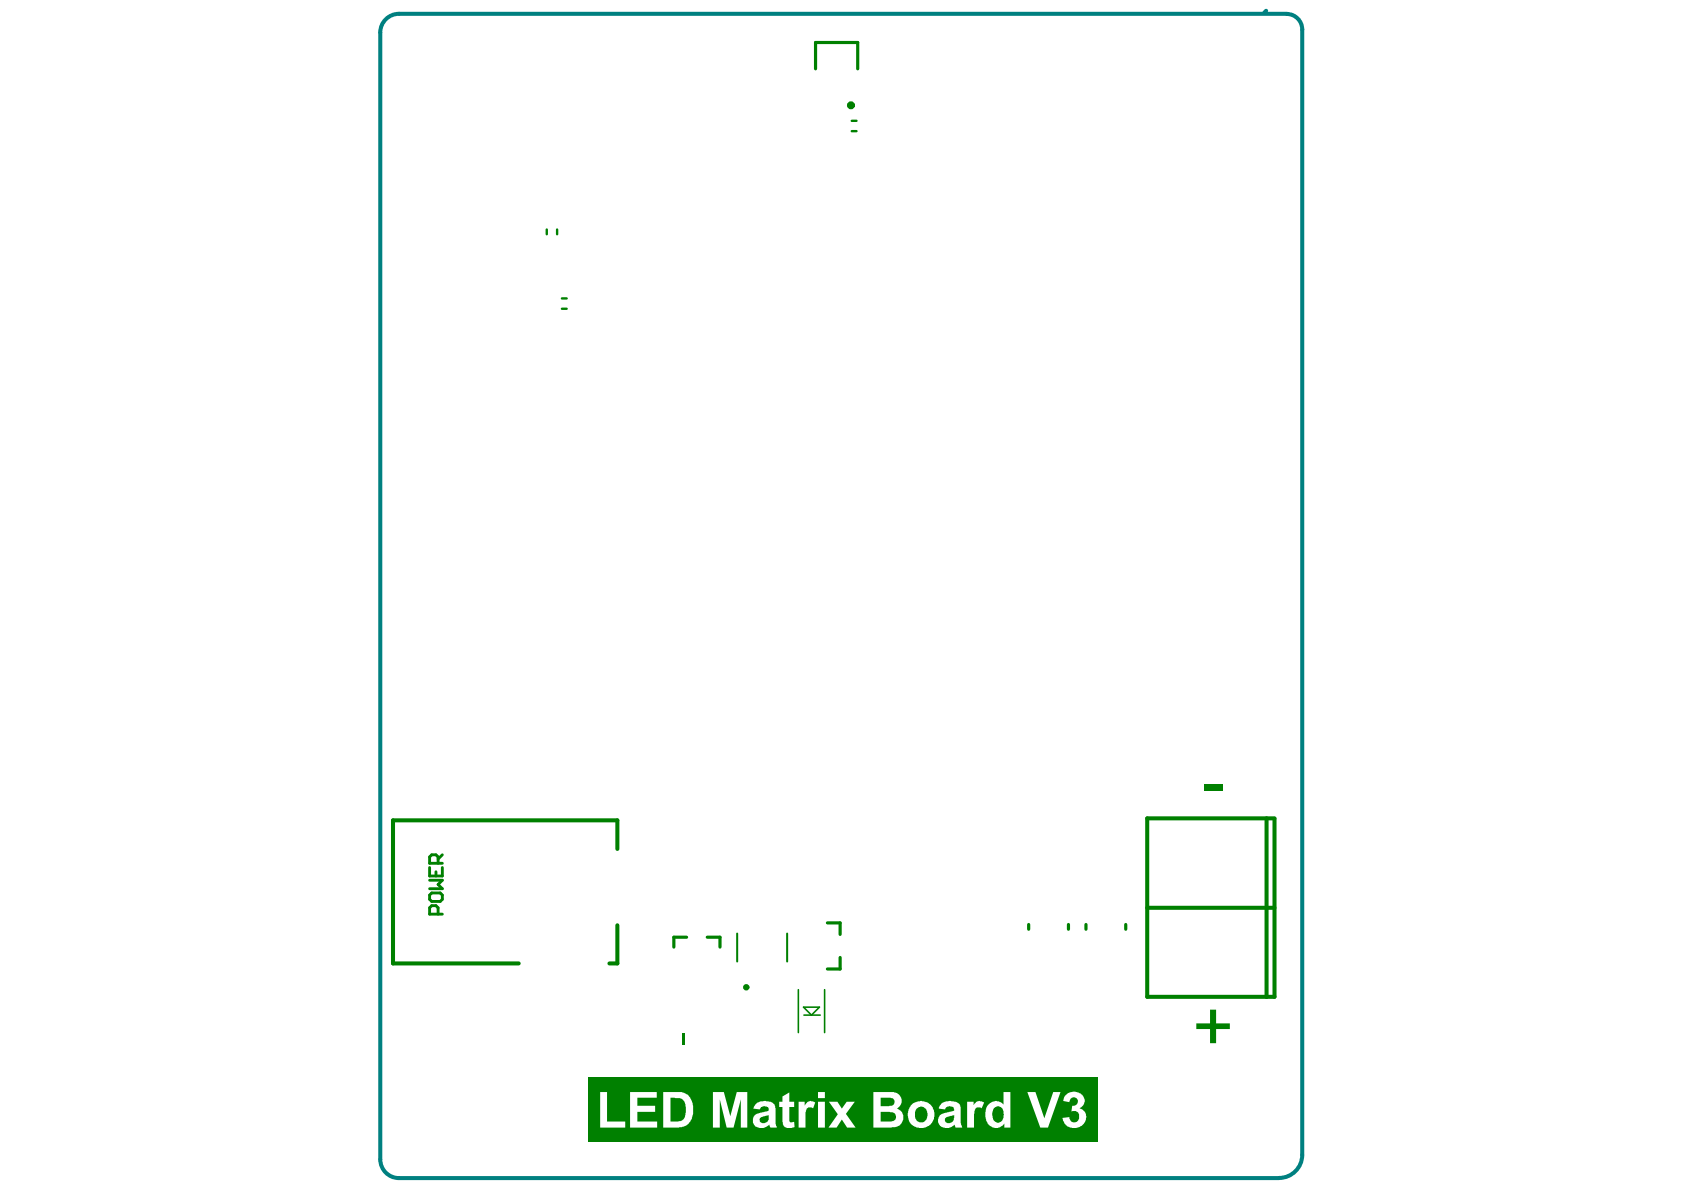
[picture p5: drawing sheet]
<svg xmlns="http://www.w3.org/2000/svg" width="297mm" height="210mm" viewBox="0 0 297 210" stroke-linecap="round" stroke-linejoin="round" font-family="sans-serif">
<path d="M223.3 1.9l-.3 .3M227 2.4h-156.6a3.3 3.3 0 0 0-3.3 3.3v198.8a3.3 3.3 0 0 0 3.3 3.3h155.2a4.1 4.1 0 0 0 4.1-4.1v-198.5a2.74 2.74 0 0 0-2.7-2.7" fill="none" stroke="#008080" stroke-width=".71"/>
<path d="M130 164.7v4.9M138.8 164.7v4.9" fill="none" stroke="#008000" stroke-width=".36"/>
<path d="M143.9 12.1v-4.6h7.4v4.6M121.1 165.3h-2.2v1.8M124.7 165.3h2.3v1.8M145.9 162.8h2.3v2M148.2 168.9v2h-2.3M181.4 163.1v.8M188.5 163.1v.8M191.6 163.1v.8M198.6 163.1v.8" fill="none" stroke="#008000" stroke-width=".56"/>
<path d="M140.8 174.6v7.5M141.7 177.7h2.8l-1.4 1.4zM141.8 179.1h2.9M145.5 174.6v7.5" fill="none" stroke="#008000" stroke-width=".28"/>
<path d="M108.9 149.7v-5h-39.6v25.2h22.2M223.4 144.4v31.4M224.8 144.3h-22.4v31.5h22.4v-31.4M108.9 163.2v6.7h-1.4M202.4 160.1h22.4" fill="none" stroke="#008000" stroke-width=".71"/>
<path d="M150.2 21.3h.9M150.2 23.1h.9M96.4 40.5v.8M98.3 40.5v.8M99.1 52.6h.9M99.1 54.5h.9" fill="none" stroke="#008000" stroke-width=".42"/>
<g fill="#008000">
<path d="M120.3 182.2h.5v2h-.5z" fill-rule="evenodd"/>
<path d="M103.8 190.1h89.9v11.3h-89.9z" fill-rule="evenodd"/>
</g>
<g fill="#fff">
<path d="M105.9 192.6h1.2v5.2h3.2v1.1h-4.4z"/>
<path d="M111.1 192.6h4.7v1h-3.4v1.4h3.2v1.1h-3.2v1.7h3.5v1.1h-4.8z"/>
<path d="M125.8 192.6h1.9l1.1 4.3 1.2-4.3h1.8v6.3h-1.1v-5l-1.3 5h-1.2l-1.2-5v5h-1.2z"/>
<path d="M138 193.4l1.2-.7v1.6h.9v1h-.9v1.9a.49 .49 0 0 0 .1 .6 .49 .49 0 0 0 .6 .1h.2l.1 .9h-.2a1.67 1.67 0 0 1-1.8-.2l-.2-.7v-2.6h-.6v-1h.6z"/>
<path d="M140.9 194.3h1l.1 .7a1.11 1.11 0 0 1 1.8-.5l-.4 1a.86 .86 0 0 0-.9-.1 .86 .86 0 0 0-.4 .9v2.6h-1.2z"/>
<path d="M146.2 194.3h1.5l.8 1.2 .8-1.2h1.5l-1.6 2.2 1.7 2.4h-1.5l-.9-1.4-.9 1.4h-1.5l1.7-2.4z"/>
<path d="M170.6 194.3h1.1v.7a1.16 1.16 0 0 1 1.9-.5l-.4 1a.79 .79 0 0 0-1-.1 .79 .79 0 0 0-.3 .9l-.1 2.6h-1.2z"/>
<path d="M181.2 192.6h1.4l1.6 4.7 1.6-4.7h1.3l-2.2 6.3h-1.4z"/>
<path d="M187.8 193.3l.2-.1a1.96 1.96 0 0 1 3.3 .8 1.45 1.45 0 0 1-.9 1.5h.1a1.66 1.66 0 0 1 1.1 1.4 1.66 1.66 0 0 1-.8 1.6 2.11 2.11 0 0 1-3.1-.5l-.3-.8 1.2-.2a.89 .89 0 0 0 1.1 .9 .89 .89 0 0 0 .6-1.2 .95 .95 0 0 0-1.3-.7l.1-1a.77 .77 0 0 0 1-.4 .77 .77 0 0 0-.4-1 .8 .8 0 0 0-1.1 .8l-1.1-.2z"/>
<path d="M118.3 193.6v4.2h1a1.48 1.48 0 0 0 1.7-1.5v-.8a1.81 1.81 0 0 0-1.1-1.8zM117 192.6h2.7a2.58 2.58 0 0 1 2.6 2.9v.1a3 3 0 0 1-1.8 3.2l-.7 .1h-2.8z"/>
<path d="M134 197.3a.69 .69 0 0 0 .3 .8 .69 .69 0 0 0 .9-.2 .88 .88 0 0 0 .3-1.2l-1.3 .3zM133.2 194.9a2.54 2.54 0 0 1 2.6-.6 1.26 1.26 0 0 1 1 1.5v2.5l.2 .6h-1.1l-.2-.5a1.91 1.91 0 0 1-2.6 .1 1.31 1.31 0 0 1-.3-1.4 1.31 1.31 0 0 1 1.2-.8l1.1-.3a.42 .42 0 0 0 .5-.2 .42 .42 0 0 0-.2-.5 .89 .89 0 0 0-1.4 .4l-1.1-.2z"/>
<path d="M144.3 192.6h1.2v1.1h-1.2zM144.3 194.3h1.2v4.6h-1.2z"/>
<path d="M155.3 193.6v1.5h1.5a.8 .8 0 0 0 .9-.4 .8 .8 0 0 0-.2-.9l-.4-.2zM155.3 196.1v1.7h1.5a.97 .97 0 0 0 1.2-.7 .8 .8 0 0 0-1-.9zM154.1 192.6h2.7a1.79 1.79 0 0 1 2.2 1.5 1.51 1.51 0 0 1-.8 1.4 1.7 1.7 0 0 1 1.1 2.1 1.7 1.7 0 0 1-2 1.2l-3.2 .1z"/>
<path d="M161.6 195.6l-.1 .4a1.45 1.45 0 0 0 .7 2 1.26 1.26 0 0 0 1.3-1.7 1.07 1.07 0 0 0-.7-1 1.07 1.07 0 0 0-1.2 .3zM160.6 195h.1a2.4 2.4 0 0 1 3.4-.2 2.4 2.4 0 0 1 .1 3.4 2.37 2.37 0 0 1-3.1 .4 2.37 2.37 0 0 1-.7-3.1z"/>
<path d="M166.7 197.2a.67 .67 0 0 0 .2 .9 .67 .67 0 0 0 .9-.1 1.04 1.04 0 0 0 .4-1.3zM166 194.8a2.62 2.62 0 0 1 3.3 0l.2 .5v2.8l.2 .8h-1.2l-.2-.5a1.81 1.81 0 0 1-2.6 0 1.43 1.43 0 0 1 1.3-2.1l1.2-.3a.45 .45 0 0 0-.1-.7 1.09 1.09 0 0 0-1.4 .4l-1.1-.2v-.2z"/>
<path d="M174.4 194.8a1.74 1.74 0 0 1 2.6 0v-2.2h1.2v6.3h-1v-.7l-.2 .1a1.73 1.73 0 0 1-1.8 .6 1.73 1.73 0 0 1-1.3-1.4 2.9 2.9 0 0 1 .5-2.7zM175.3 195.5l-.1 .1a1.91 1.91 0 0 0 .4 2.3 1.03 1.03 0 0 0 1.4-1.1 1.31 1.31 0 0 0-.7-1.6l-.4-.1z"/>
</g>
<g fill="#008000">
<path d="M212.4 138.3h3.4v1.1h-3.4z"/>
<path d="M211 180.5h2.4v-2.4h1.1v2.4h2.4v1h-2.4v2.5h-1.1v-2.5h-2.4z"/>
</g>
<path d="M75.8 153v1.5h2.2v-1.5M75.8 157.9l.4-.4h1.4l.4 .4v.7l-.4 .4h-1.4l-.4-.4zM75.8 155.3h2.2l-.7 .7 .7 .8h-2.2M76.9 153.8v.7M77.3 152.3v-1.1l-.4-.4h-.7l-.4 .4v1.1h2.2M78 150.8l-.7 .7M77.3 161.2v-1.1l-.4-.3h-.7l-.4 .3v1.1h2.2" fill="none" stroke="#008000" stroke-width=".51"/>
<circle cx="131.6" cy="174.1" r=".28" fill="none" stroke="#008000" stroke-width=".56"/>
<circle cx="150.1" cy="18.6" r=".35" fill="none" stroke="#008000" stroke-width=".7"/>
</svg>
